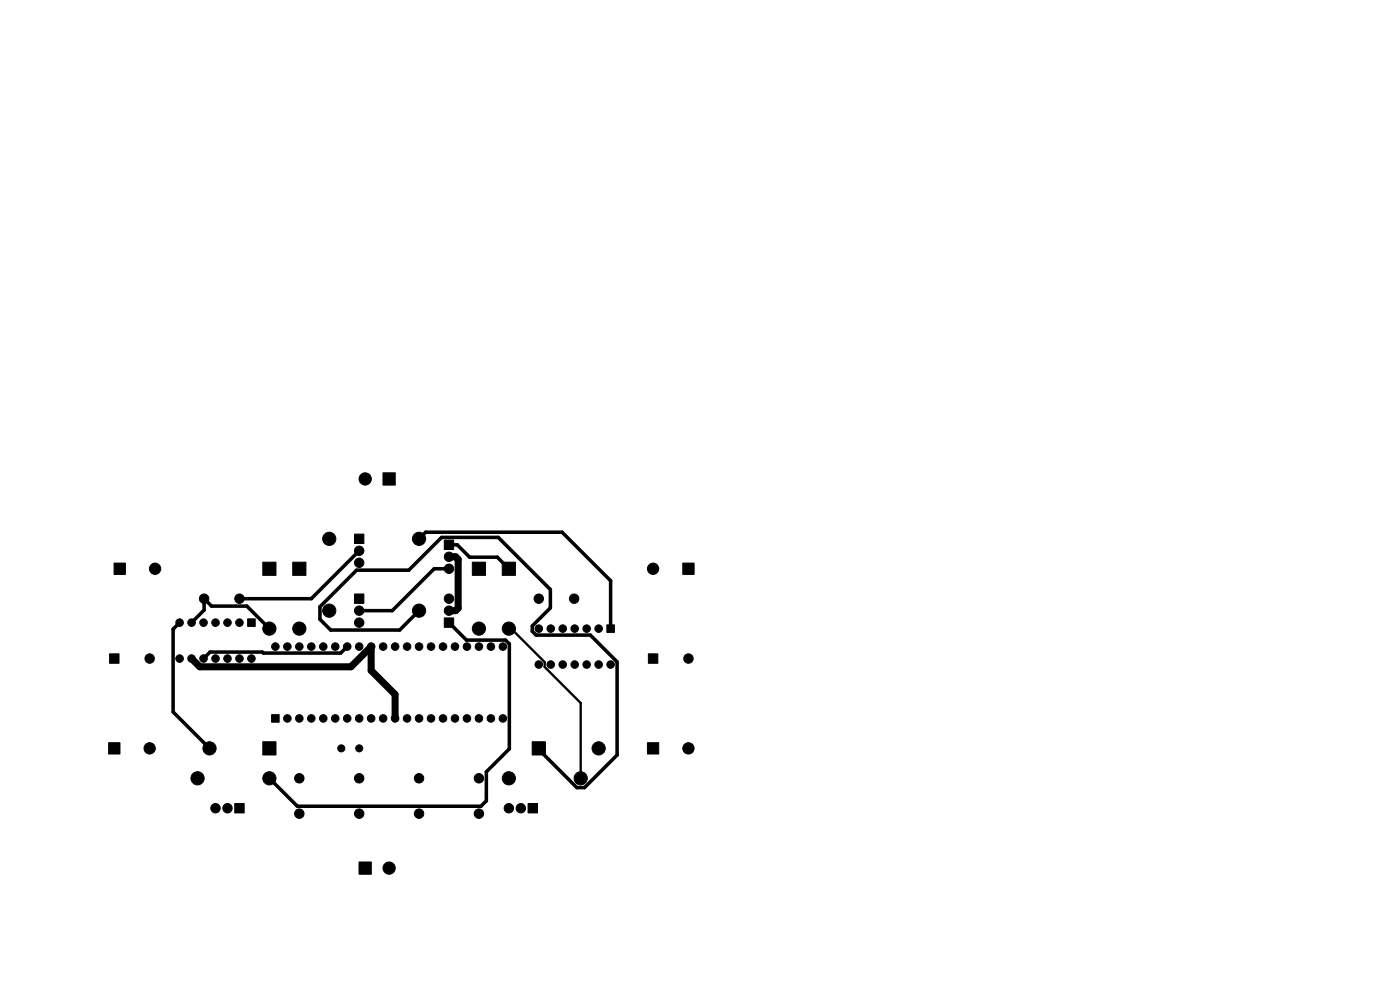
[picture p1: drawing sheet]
<svg xmlns="http://www.w3.org/2000/svg" width="297mm" height="210mm" viewBox="0 0 297 210" stroke-linecap="round" stroke-linejoin="round" font-family="sans-serif">
<g fill="#000" stroke="#000" stroke-width=".21">
<path d="M55.7 119.2h2.9v2.9h-2.9zM62.1 119.2h2.8v2.9h-2.8zM75.2 113.3h2v2h-2zM81.3 100.3h2.5v2.6h-2.5zM94.3 114.6h1.9v2h-1.9zM100.2 119.2h2.8v2.9h-2.8zM106.5 119.2h2.9v2.9h-2.9zM144.9 119.5h2.3v2.3h-2.3zM24.2 119.5h2.4v2.3h-2.4zM52.5 131.3h1.6v1.6h-1.6zM75.2 126h2v2h-2zM94.3 131.1h1.9v2h-1.9z"/>
<path d="M128.7 132.5h1.6v1.7h-1.6zM23 157.6h2.5v2.3h-2.5zM23.2 138.7h2v2h-2zM55.7 157.3h2.9v2.9h-2.9zM57.6 151.6h1.6v1.6h-1.6zM137.3 157.6h2.5v2.3h-2.5zM137.5 138.7h2v2h-2zM49.8 170.5h2v1.9h-2zM112.9 157.3h2.8v2.9h-2.8zM112 170.5h2v1.9h-2zM76.2 182.9h2.6v2.6h-2.6z"/>
<circle cx="69.8" cy="114.3" r="1.4"/>
<circle cx="76.2" cy="119.4" r="1"/>
<circle cx="76.2" cy="116.8" r="1"/>
<circle cx="77.5" cy="101.6" r="1.3"/>
<circle cx="88.9" cy="114.3" r="1.4"/>
<circle cx="95.2" cy="118.1" r="1"/>
<circle cx="31.7" cy="139.7" r="1"/>
<circle cx="32.9" cy="120.6" r="1.2"/>
<circle cx="38.1" cy="132.1" r=".8"/>
<circle cx="38.1" cy="139.7" r=".8"/>
<circle cx="40.6" cy="132.1" r=".8"/>
<circle cx="40.6" cy="139.7" r=".8"/>
<circle cx="43.2" cy="139.7" r=".8"/>
<circle cx="43.2" cy="132.1" r=".8"/>
<circle cx="43.3" cy="127" r="1"/>
<circle cx="45.7" cy="139.7" r=".8"/>
<circle cx="45.7" cy="132.1" r=".8"/>
<circle cx="48.3" cy="132.1" r=".8"/>
<circle cx="48.3" cy="139.7" r=".8"/>
<circle cx="50.8" cy="127" r="1"/>
<circle cx="50.8" cy="132.1" r=".8"/>
<circle cx="50.8" cy="139.7" r=".8"/>
<circle cx="53.3" cy="139.7" r=".8"/>
<circle cx="57.1" cy="133.3" r="1.4"/>
<circle cx="58.4" cy="137.2" r=".8"/>
<circle cx="61" cy="137.2" r=".8"/>
<circle cx="63.5" cy="137.2" r=".8"/>
<circle cx="63.5" cy="133.3" r="1.4"/>
<circle cx="66" cy="137.2" r=".8"/>
<circle cx="68.6" cy="137.2" r=".8"/>
<circle cx="69.8" cy="129.5" r="1.4"/>
<circle cx="71.1" cy="137.2" r=".8"/>
<circle cx="73.7" cy="137.2" r=".8"/>
<circle cx="76.2" cy="137.2" r=".8"/>
<circle cx="76.2" cy="132.1" r="1"/>
<circle cx="76.2" cy="129.5" r="1"/>
<circle cx="78.7" cy="137.2" r=".8"/>
<circle cx="81.3" cy="137.2" r=".8"/>
<circle cx="83.8" cy="137.2" r=".8"/>
<circle cx="86.4" cy="137.2" r=".8"/>
<circle cx="88.9" cy="137.2" r=".8"/>
<circle cx="88.9" cy="129.5" r="1.4"/>
<circle cx="91.4" cy="137.2" r=".8"/>
<circle cx="94" cy="137.2" r=".8"/>
<circle cx="95.2" cy="127" r="1"/>
<circle cx="95.2" cy="120.6" r="1"/>
<circle cx="95.2" cy="129.5" r="1"/>
<circle cx="96.5" cy="137.2" r=".8"/>
<circle cx="99.1" cy="137.2" r=".8"/>
<circle cx="101.6" cy="137.2" r=".8"/>
<circle cx="101.6" cy="133.3" r="1.4"/>
<circle cx="104.1" cy="137.2" r=".8"/>
<circle cx="106.7" cy="137.2" r=".8"/>
<circle cx="107.9" cy="133.3" r="1.4"/>
<circle cx="114.3" cy="127" r="1"/>
<circle cx="114.3" cy="133.3" r=".8"/>
<circle cx="116.8" cy="133.3" r=".8"/>
<circle cx="119.4" cy="133.3" r=".8"/>
<circle cx="121.8" cy="127" r="1"/>
<circle cx="121.9" cy="133.3" r=".8"/>
<circle cx="124.5" cy="133.3" r=".8"/>
<circle cx="127" cy="133.3" r=".8"/>
<circle cx="138.5" cy="120.6" r="1.2"/>
<circle cx="146" cy="139.7" r="1"/>
<circle cx="31.8" cy="158.7" r="1.2"/>
<circle cx="44.4" cy="158.7" r="1.4"/>
<circle cx="61" cy="152.4" r=".8"/>
<circle cx="63.5" cy="152.4" r=".8"/>
<circle cx="66" cy="152.4" r=".8"/>
<circle cx="68.6" cy="152.4" r=".8"/>
<circle cx="71.1" cy="152.4" r=".8"/>
<circle cx="72.4" cy="158.7" r=".75"/>
<circle cx="73.7" cy="152.4" r=".8"/>
<circle cx="76.2" cy="158.7" r=".75"/>
<circle cx="76.2" cy="152.4" r=".8"/>
<circle cx="78.7" cy="152.4" r=".8"/>
<circle cx="81.3" cy="152.4" r=".8"/>
<circle cx="83.8" cy="152.4" r=".8"/>
<circle cx="86.4" cy="152.4" r=".8"/>
<circle cx="88.9" cy="152.4" r=".8"/>
<circle cx="91.4" cy="152.4" r=".8"/>
<circle cx="94" cy="152.4" r=".8"/>
<circle cx="96.5" cy="152.4" r=".8"/>
<circle cx="99.1" cy="152.4" r=".8"/>
<circle cx="101.6" cy="152.4" r=".8"/>
<circle cx="104.1" cy="152.4" r=".8"/>
<circle cx="106.7" cy="152.4" r=".8"/>
<circle cx="114.3" cy="141" r=".8"/>
<circle cx="116.8" cy="141" r=".8"/>
<circle cx="119.4" cy="141" r=".8"/>
<circle cx="121.9" cy="141" r=".8"/>
<circle cx="124.5" cy="141" r=".8"/>
<circle cx="127" cy="141" r=".8"/>
<circle cx="127" cy="158.7" r="1.4"/>
<circle cx="129.5" cy="141" r=".8"/>
<circle cx="146.1" cy="158.7" r="1.2"/>
<circle cx="41.9" cy="165.1" r="1.4"/>
<circle cx="45.7" cy="171.4" r="1"/>
<circle cx="48.3" cy="171.4" r="1"/>
<circle cx="57.1" cy="165.1" r="1.4"/>
<circle cx="63.5" cy="165.1" r="1"/>
<circle cx="63.5" cy="172.6" r="1"/>
<circle cx="76.2" cy="165.1" r="1"/>
<circle cx="76.2" cy="172.6" r="1"/>
<circle cx="88.9" cy="165.1" r="1"/>
<circle cx="88.9" cy="172.6" r="1"/>
<circle cx="101.6" cy="165.1" r="1"/>
<circle cx="101.6" cy="172.6" r="1"/>
<circle cx="107.9" cy="171.4" r="1"/>
<circle cx="107.9" cy="165.1" r="1.4"/>
<circle cx="110.5" cy="171.4" r="1"/>
<circle cx="123.2" cy="165.1" r="1.4"/>
<circle cx="82.5" cy="184.1" r="1.3"/>
</g>
<path d="M107.9 133.4h.5l7.1 7.1v1l7.7 7.6v16" fill="none" stroke="#000" stroke-width=".5"/>
<path d="M95.2 118.1h1.5l.5 .5v10.4l-.5 .5h-1.5M40.6 139.7l1.8 1.8h32l4.3-4.3v5l5.1 5.1v5.1" fill="none" stroke="#000" stroke-width="1.5"/>
<path d="M76.2 116.8l-10.2 10.2h-15.2M88.9 114.3l1.4-1.4h28.9l10.3 10.3v10.2M95.2 115.6h1.8l2.6 2.6h5.9l2.4 2.5M38.1 132.1l-1.4 1.4v17.5l7.7 7.8M40.6 132.1l2.7-2.7v-2.4l1.6 1.6h7.5l4.7 4.8M73.7 137.2l-1.4 1.3h-16.4l-.2-.2h-11.1l-1.4 1.4M88.9 129.5l-4.1 4.2h-14.6l-2.3-2.3v-2.7l7.7-7.7h11.1l7-7h12l11.1 11.1v3.8l-3.9 3.9v1.1l.8 .8h11.5l5.7 5.7v19.8l-6.9 6.9h-1.6l-8.1-8.1v-.2M95.2 132.1l3.8 3.7h8.2l.9 .8v22.3l-4.9 4.8v6.2l-1.2 1.1h-38.9l-6-5.9M95.2 120.7h-3.1l-8.9 8.8h-7" fill="none" stroke="#000" stroke-width=".75"/>
</svg>
